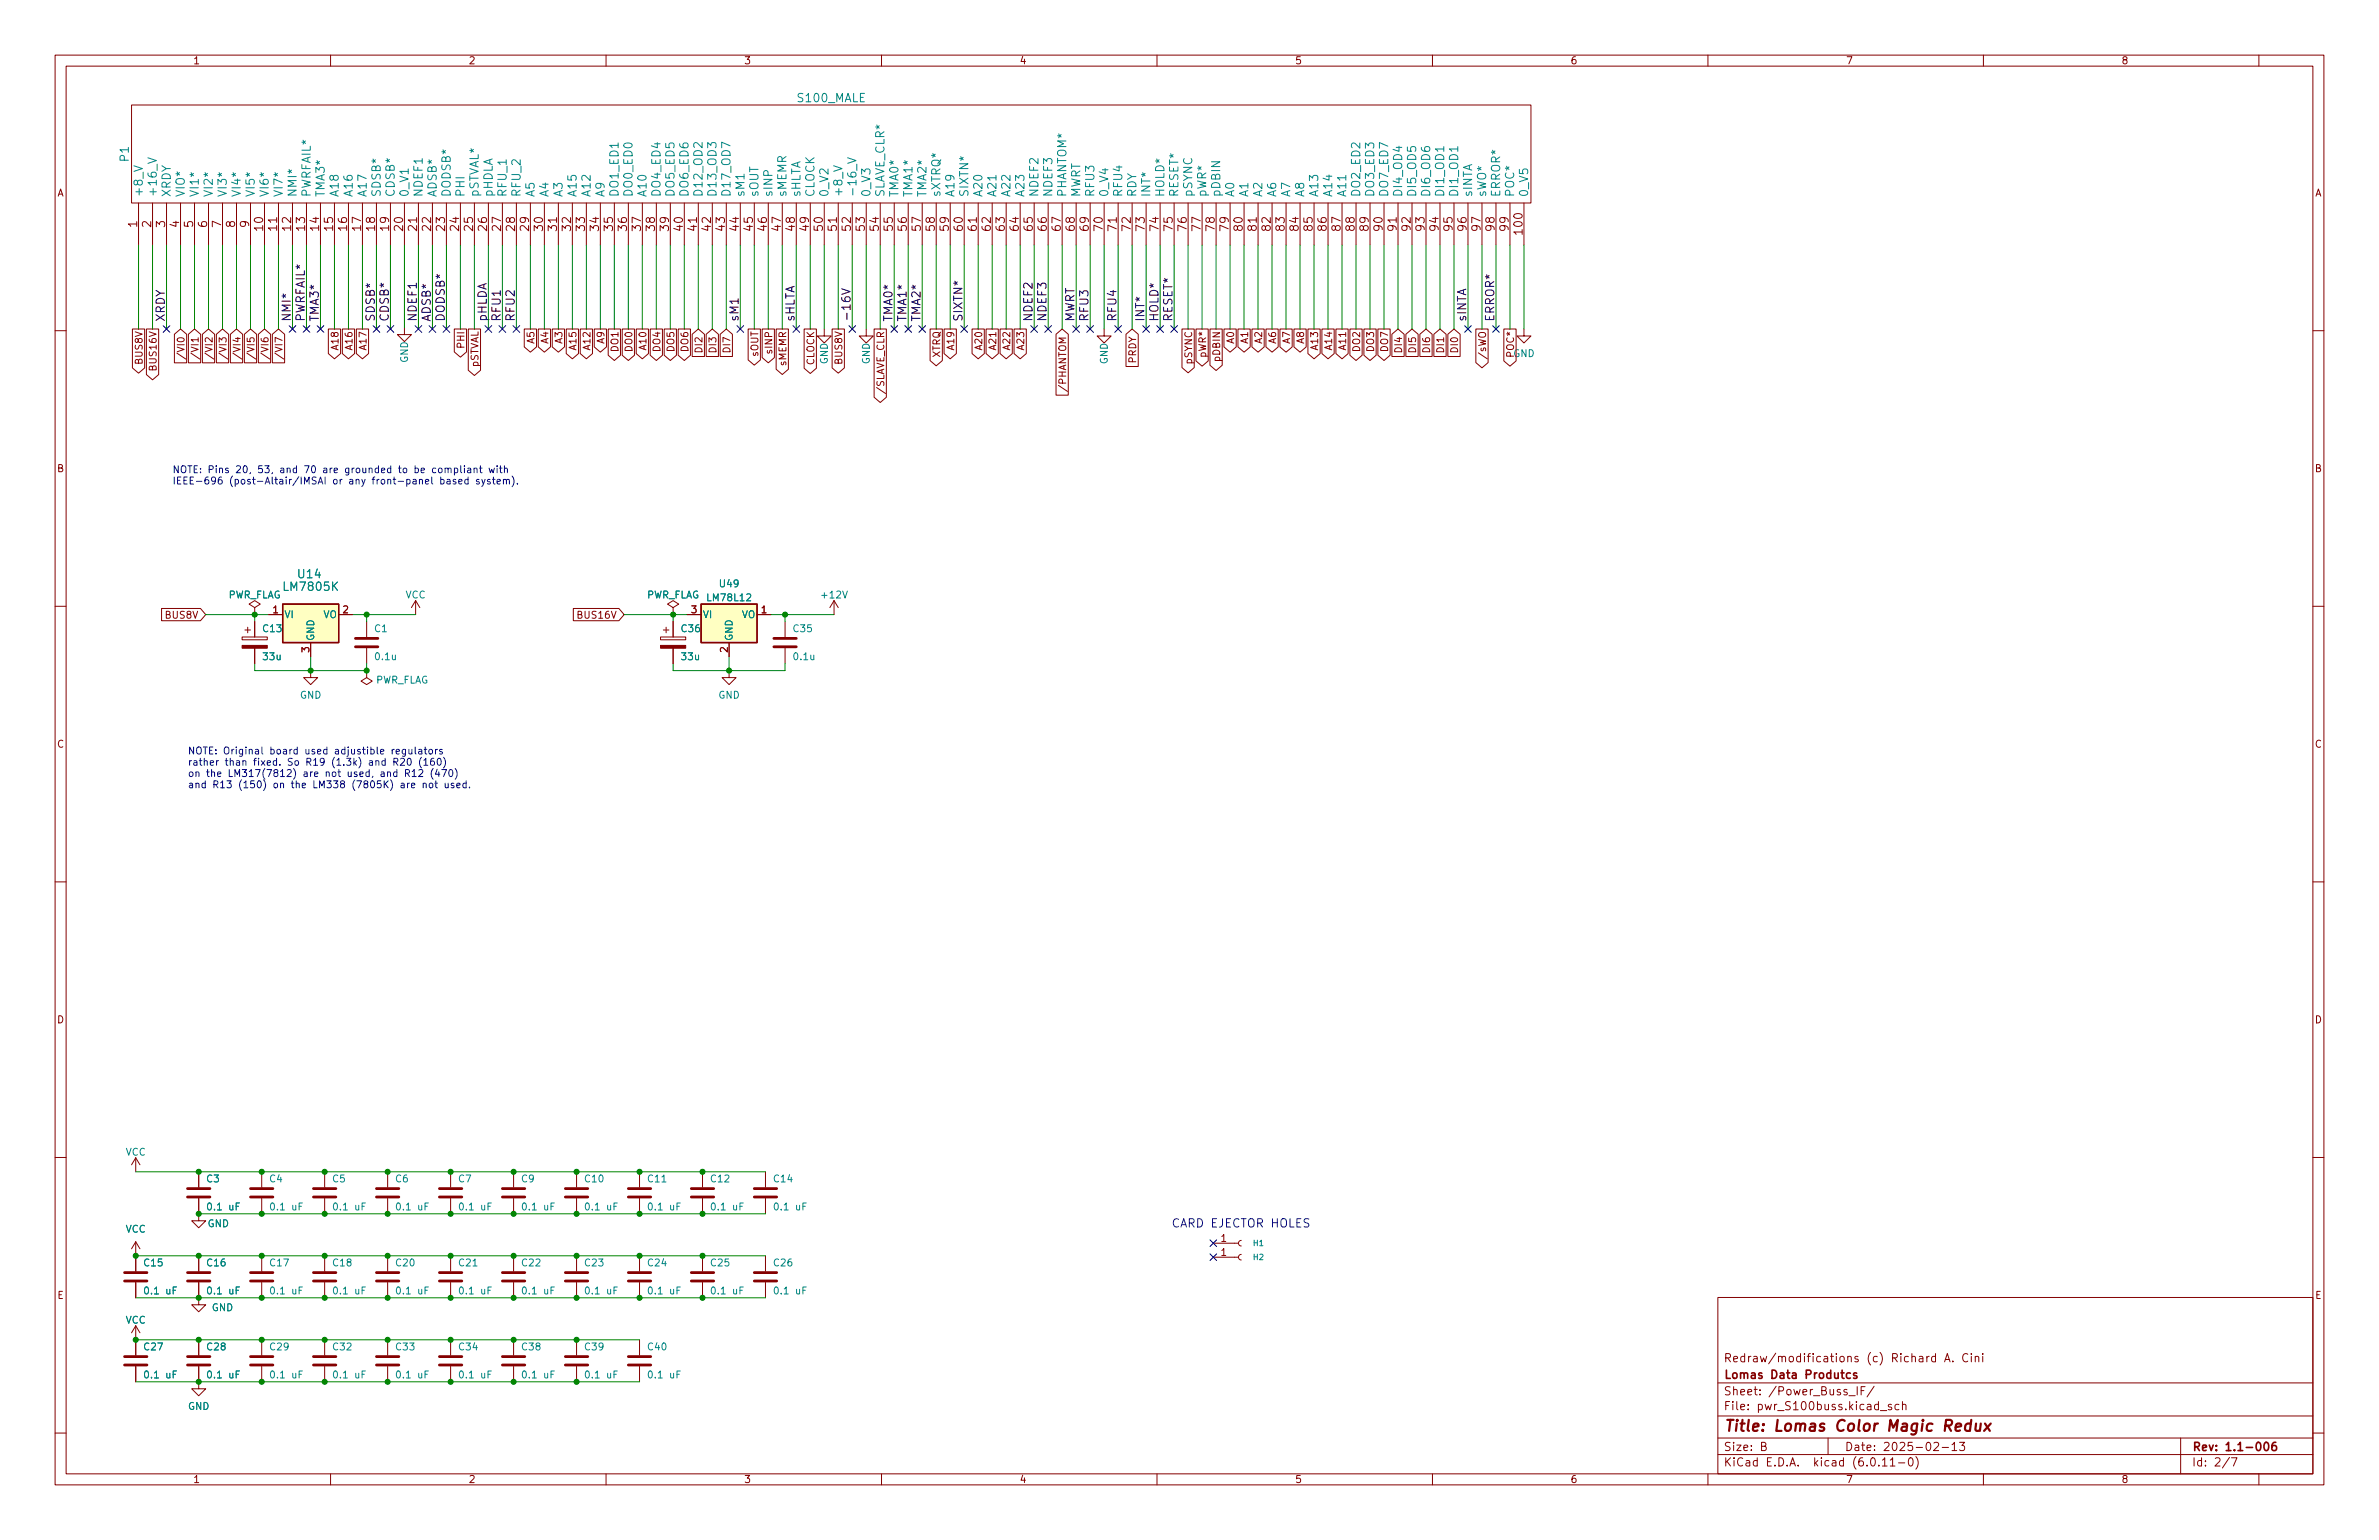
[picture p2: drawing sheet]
<svg xmlns="http://www.w3.org/2000/svg" width="432mm" height="279mm" viewBox="0 0 432 279" stroke-linecap="round" stroke-linejoin="round" font-family="sans-serif">
<defs><g id="words">
<g font-size="2.8" fill="#840000">
<text x="312.8" y="260.3">Title:</text>
<text x="322.1" y="260.3">Lomas</text>
<text x="333.5" y="260.3">Color</text>
<text x="343.3" y="260.3">Magic</text>
<text x="353.8" y="260.3">Redux</text>
</g>
<g font-size="2.1" fill="#008484">
<text x="144.5" y="19">S100_MALE</text>
<text x="23.8" y="29.5" transform="rotate(-90 23.8 29.5)">P1</text>
<text x="26.4" y="35.8" transform="rotate(-90 26.4 35.8)">+8_V</text>
<text x="28.9" y="35.8" transform="rotate(-90 28.9 35.8)">+16_V</text>
<text x="31.5" y="35.8" transform="rotate(-90 31.5 35.8)">XRDY</text>
<text x="34" y="35.8" transform="rotate(-90 34 35.8)">VIO*</text>
<text x="36.5" y="35.8" transform="rotate(-90 36.5 35.8)">VI1*</text>
<text x="39.1" y="35.8" transform="rotate(-90 39.1 35.8)">VI2*</text>
<text x="41.6" y="35.8" transform="rotate(-90 41.6 35.8)">VI3*</text>
<text x="44.2" y="35.8" transform="rotate(-90 44.2 35.8)">VI4*</text>
<text x="46.7" y="35.8" transform="rotate(-90 46.7 35.8)">VI5*</text>
<text x="49.2" y="35.8" transform="rotate(-90 49.2 35.8)">VI6*</text>
<text x="51.8" y="35.8" transform="rotate(-90 51.8 35.8)">VI7*</text>
<text x="54.3" y="35.8" transform="rotate(-90 54.3 35.8)">NMI*</text>
<text x="56.9" y="35.8" transform="rotate(-90 56.9 35.8)">PWRFAIL*</text>
<text x="59.4" y="35.8" transform="rotate(-90 59.4 35.8)">TMA3*</text>
<text x="61.9" y="35.8" transform="rotate(-90 61.9 35.8)">A18</text>
<text x="64.5" y="35.8" transform="rotate(-90 64.5 35.8)">A16</text>
<text x="67" y="35.8" transform="rotate(-90 67 35.8)">A17</text>
<text x="69.6" y="35.8" transform="rotate(-90 69.6 35.8)">SDSB*</text>
<text x="72.1" y="35.8" transform="rotate(-90 72.1 35.8)">CDSB*</text>
<text x="74.6" y="35.8" transform="rotate(-90 74.6 35.8)">0_V1</text>
<text x="77.2" y="35.8" transform="rotate(-90 77.2 35.8)">NDEF1</text>
<text x="79.7" y="35.8" transform="rotate(-90 79.7 35.8)">ADSB*</text>
<text x="82.3" y="35.8" transform="rotate(-90 82.3 35.8)">DODSB*</text>
<text x="84.8" y="35.8" transform="rotate(-90 84.8 35.8)">PHI</text>
<text x="87.3" y="35.8" transform="rotate(-90 87.3 35.8)">pSTVAL*</text>
<text x="89.9" y="35.8" transform="rotate(-90 89.9 35.8)">pHDLA</text>
<text x="92.4" y="35.8" transform="rotate(-90 92.4 35.8)">RFU_1</text>
<text x="95" y="35.8" transform="rotate(-90 95 35.8)">RFU_2</text>
<text x="97.5" y="35.8" transform="rotate(-90 97.5 35.8)">A5</text>
<text x="100" y="35.8" transform="rotate(-90 100 35.8)">A4</text>
<text x="102.6" y="35.8" transform="rotate(-90 102.6 35.8)">A3</text>
<text x="105.1" y="35.8" transform="rotate(-90 105.1 35.8)">A15</text>
<text x="107.7" y="35.8" transform="rotate(-90 107.7 35.8)">A12</text>
<text x="110.2" y="35.8" transform="rotate(-90 110.2 35.8)">A9</text>
<text x="112.7" y="35.8" transform="rotate(-90 112.7 35.8)">DO1_ED1</text>
<text x="115.3" y="35.8" transform="rotate(-90 115.3 35.8)">DO0_ED0</text>
<text x="117.8" y="35.8" transform="rotate(-90 117.8 35.8)">A10</text>
<text x="120.4" y="35.8" transform="rotate(-90 120.4 35.8)">DO4_ED4</text>
<text x="122.9" y="35.8" transform="rotate(-90 122.9 35.8)">DO5_ED5</text>
<text x="125.4" y="35.8" transform="rotate(-90 125.4 35.8)">DO6_ED6</text>
<text x="128" y="35.8" transform="rotate(-90 128 35.8)">D12_OD2</text>
<text x="130.5" y="35.8" transform="rotate(-90 130.5 35.8)">D13_OD3</text>
<text x="133.1" y="35.8" transform="rotate(-90 133.1 35.8)">D17_OD7</text>
<text x="135.6" y="35.8" transform="rotate(-90 135.6 35.8)">sM1</text>
<text x="138.1" y="35.8" transform="rotate(-90 138.1 35.8)">sOUT</text>
<text x="140.7" y="35.8" transform="rotate(-90 140.7 35.8)">sINP</text>
<text x="143.2" y="35.8" transform="rotate(-90 143.2 35.8)">sMEMR</text>
<text x="145.8" y="35.8" transform="rotate(-90 145.8 35.8)">sHLTA</text>
<text x="148.3" y="35.8" transform="rotate(-90 148.3 35.8)">CLOCK</text>
<text x="150.8" y="35.8" transform="rotate(-90 150.8 35.8)">0_V2</text>
<text x="153.4" y="35.8" transform="rotate(-90 153.4 35.8)">+8_V</text>
<text x="155.9" y="35.8" transform="rotate(-90 155.9 35.8)">-16_V</text>
<text x="158.5" y="35.8" transform="rotate(-90 158.5 35.8)">0_V3</text>
<text x="161" y="35.8" transform="rotate(-90 161 35.8)">SLAVE_CLR*</text>
<text x="163.5" y="35.8" transform="rotate(-90 163.5 35.8)">TMA0*</text>
<text x="166.1" y="35.8" transform="rotate(-90 166.1 35.8)">TMA1*</text>
<text x="168.6" y="35.8" transform="rotate(-90 168.6 35.8)">TMA2*</text>
<text x="171.2" y="35.8" transform="rotate(-90 171.2 35.8)">sXTRQ*</text>
<text x="173.7" y="35.8" transform="rotate(-90 173.7 35.8)">A19</text>
<text x="176.2" y="35.8" transform="rotate(-90 176.2 35.8)">SIXTN*</text>
<text x="178.8" y="35.8" transform="rotate(-90 178.8 35.8)">A20</text>
<text x="181.3" y="35.8" transform="rotate(-90 181.3 35.8)">A21</text>
<text x="183.9" y="35.8" transform="rotate(-90 183.9 35.8)">A22</text>
<text x="186.4" y="35.8" transform="rotate(-90 186.4 35.8)">A23</text>
<text x="188.9" y="35.8" transform="rotate(-90 188.9 35.8)">NDEF2</text>
<text x="191.5" y="35.8" transform="rotate(-90 191.5 35.8)">NDEF3</text>
<text x="194" y="35.8" transform="rotate(-90 194 35.8)">PHANTOM*</text>
<text x="196.6" y="35.8" transform="rotate(-90 196.6 35.8)">MWRT</text>
<text x="199.1" y="35.8" transform="rotate(-90 199.1 35.8)">RFU3</text>
<text x="201.6" y="35.8" transform="rotate(-90 201.6 35.8)">0_V4</text>
<text x="204.2" y="35.8" transform="rotate(-90 204.2 35.8)">RFU4</text>
<text x="206.7" y="35.8" transform="rotate(-90 206.7 35.8)">RDY</text>
<text x="209.3" y="35.8" transform="rotate(-90 209.3 35.8)">INT*</text>
<text x="211.8" y="35.8" transform="rotate(-90 211.8 35.8)">HOLD*</text>
<text x="214.3" y="35.8" transform="rotate(-90 214.3 35.8)">RESET*</text>
<text x="216.9" y="35.8" transform="rotate(-90 216.9 35.8)">pSYNC</text>
<text x="219.4" y="35.8" transform="rotate(-90 219.4 35.8)">pWR*</text>
<text x="222" y="35.8" transform="rotate(-90 222 35.8)">pDBIN</text>
<text x="224.5" y="35.8" transform="rotate(-90 224.5 35.8)">A0</text>
<text x="227" y="35.8" transform="rotate(-90 227 35.8)">A1</text>
<text x="229.6" y="35.8" transform="rotate(-90 229.6 35.8)">A2</text>
<text x="232.1" y="35.8" transform="rotate(-90 232.1 35.8)">A6</text>
<text x="234.7" y="35.8" transform="rotate(-90 234.7 35.8)">A7</text>
<text x="237.2" y="35.8" transform="rotate(-90 237.2 35.8)">A8</text>
<text x="239.7" y="35.8" transform="rotate(-90 239.7 35.8)">A13</text>
<text x="242.3" y="35.8" transform="rotate(-90 242.3 35.8)">A14</text>
<text x="244.8" y="35.8" transform="rotate(-90 244.8 35.8)">A11</text>
<text x="247.4" y="35.8" transform="rotate(-90 247.4 35.8)">DO2_ED2</text>
<text x="249.9" y="35.8" transform="rotate(-90 249.9 35.8)">DO3_ED3</text>
<text x="252.4" y="35.8" transform="rotate(-90 252.4 35.8)">DO7_ED7</text>
<text x="255" y="35.8" transform="rotate(-90 255 35.8)">DI4_OD4</text>
<text x="257.5" y="35.8" transform="rotate(-90 257.5 35.8)">DI5_OD5</text>
<text x="260.1" y="35.8" transform="rotate(-90 260.1 35.8)">DI6_OD6</text>
<text x="262.6" y="35.8" transform="rotate(-90 262.6 35.8)">DI1_OD1</text>
<text x="265.1" y="35.8" transform="rotate(-90 265.1 35.8)">DI1_OD1</text>
<text x="267.7" y="35.8" transform="rotate(-90 267.7 35.8)">sINTA</text>
<text x="270.2" y="35.8" transform="rotate(-90 270.2 35.8)">sWO*</text>
<text x="272.8" y="35.8" transform="rotate(-90 272.8 35.8)">ERROR*</text>
<text x="275.3" y="35.8" transform="rotate(-90 275.3 35.8)">POC*</text>
<text x="277.8" y="35.8" transform="rotate(-90 277.8 35.8)">0_V5</text>
<text x="51.2" y="107.7">LM7805K</text>
<text x="53.8" y="105.4">U14</text>
</g>
<g font-size="2.1" fill="#840000">
<text x="24.9" y="41.4" transform="rotate(-90 24.9 41.4)">1</text>
<text x="27.4" y="41.4" transform="rotate(-90 27.4 41.4)">2</text>
<text x="30" y="41.4" transform="rotate(-90 30 41.4)">3</text>
<text x="32.5" y="41.4" transform="rotate(-90 32.5 41.4)">4</text>
<text x="35.1" y="41.4" transform="rotate(-90 35.1 41.4)">5</text>
<text x="37.6" y="41.4" transform="rotate(-90 37.6 41.4)">6</text>
<text x="40.1" y="41.4" transform="rotate(-90 40.1 41.4)">7</text>
<text x="42.7" y="41.4" transform="rotate(-90 42.7 41.4)">8</text>
<text x="45.2" y="41.4" transform="rotate(-90 45.2 41.4)">9</text>
<text x="47.8" y="42.2" transform="rotate(-90 47.8 42.2)">10</text>
<text x="50.3" y="42.2" transform="rotate(-90 50.3 42.2)">11</text>
<text x="52.8" y="42.2" transform="rotate(-90 52.8 42.2)">12</text>
<text x="55.4" y="42.2" transform="rotate(-90 55.4 42.2)">13</text>
<text x="57.9" y="42.2" transform="rotate(-90 57.9 42.2)">14</text>
<text x="60.5" y="42.2" transform="rotate(-90 60.5 42.2)">15</text>
<text x="63" y="42.2" transform="rotate(-90 63 42.2)">16</text>
<text x="65.5" y="42.2" transform="rotate(-90 65.5 42.2)">17</text>
<text x="68.1" y="42.2" transform="rotate(-90 68.1 42.2)">18</text>
<text x="70.6" y="42.2" transform="rotate(-90 70.6 42.2)">19</text>
<text x="73.2" y="42.2" transform="rotate(-90 73.2 42.2)">20</text>
<text x="75.7" y="42.2" transform="rotate(-90 75.7 42.2)">21</text>
<text x="78.2" y="42.2" transform="rotate(-90 78.2 42.2)">22</text>
<text x="80.8" y="42.2" transform="rotate(-90 80.8 42.2)">23</text>
<text x="83.3" y="42.2" transform="rotate(-90 83.3 42.2)">24</text>
<text x="85.9" y="42.2" transform="rotate(-90 85.9 42.2)">25</text>
<text x="88.4" y="42.2" transform="rotate(-90 88.4 42.2)">26</text>
<text x="90.9" y="42.2" transform="rotate(-90 90.9 42.2)">27</text>
<text x="93.5" y="42.2" transform="rotate(-90 93.5 42.2)">28</text>
<text x="96" y="42.2" transform="rotate(-90 96 42.2)">29</text>
<text x="98.6" y="42.2" transform="rotate(-90 98.6 42.2)">30</text>
<text x="101.1" y="42.2" transform="rotate(-90 101.1 42.2)">31</text>
<text x="103.6" y="42.2" transform="rotate(-90 103.6 42.2)">32</text>
<text x="106.2" y="42.2" transform="rotate(-90 106.2 42.2)">33</text>
<text x="108.7" y="42.2" transform="rotate(-90 108.7 42.2)">34</text>
<text x="111.3" y="42.2" transform="rotate(-90 111.3 42.2)">35</text>
<text x="113.8" y="42.2" transform="rotate(-90 113.8 42.2)">36</text>
<text x="116.3" y="42.2" transform="rotate(-90 116.3 42.2)">37</text>
<text x="118.9" y="42.2" transform="rotate(-90 118.9 42.2)">38</text>
<text x="121.4" y="42.2" transform="rotate(-90 121.4 42.2)">39</text>
<text x="124" y="42.2" transform="rotate(-90 124 42.2)">40</text>
<text x="126.5" y="42.2" transform="rotate(-90 126.5 42.2)">41</text>
<text x="129" y="42.2" transform="rotate(-90 129 42.2)">42</text>
<text x="131.6" y="42.2" transform="rotate(-90 131.6 42.2)">43</text>
<text x="134.1" y="42.2" transform="rotate(-90 134.1 42.2)">44</text>
<text x="136.7" y="42.2" transform="rotate(-90 136.7 42.2)">45</text>
<text x="139.2" y="42.2" transform="rotate(-90 139.2 42.2)">46</text>
<text x="141.7" y="42.2" transform="rotate(-90 141.7 42.2)">47</text>
<text x="144.3" y="42.2" transform="rotate(-90 144.3 42.2)">48</text>
<text x="146.8" y="42.2" transform="rotate(-90 146.8 42.2)">49</text>
<text x="149.4" y="42.2" transform="rotate(-90 149.4 42.2)">50</text>
<text x="151.9" y="42.2" transform="rotate(-90 151.9 42.2)">51</text>
<text x="154.4" y="42.2" transform="rotate(-90 154.4 42.2)">52</text>
<text x="157" y="42.2" transform="rotate(-90 157 42.2)">53</text>
<text x="159.5" y="42.2" transform="rotate(-90 159.5 42.2)">54</text>
<text x="162.1" y="42.2" transform="rotate(-90 162.1 42.2)">55</text>
<text x="164.6" y="42.2" transform="rotate(-90 164.6 42.2)">56</text>
<text x="167.1" y="42.2" transform="rotate(-90 167.1 42.2)">57</text>
<text x="169.7" y="42.2" transform="rotate(-90 169.7 42.2)">58</text>
<text x="172.2" y="42.2" transform="rotate(-90 172.2 42.2)">59</text>
<text x="174.8" y="42.2" transform="rotate(-90 174.8 42.2)">60</text>
<text x="177.3" y="42.2" transform="rotate(-90 177.3 42.2)">61</text>
<text x="179.8" y="42.2" transform="rotate(-90 179.8 42.2)">62</text>
<text x="182.4" y="42.2" transform="rotate(-90 182.4 42.2)">63</text>
<text x="184.9" y="42.2" transform="rotate(-90 184.9 42.2)">64</text>
<text x="187.5" y="42.2" transform="rotate(-90 187.5 42.2)">65</text>
<text x="190" y="42.2" transform="rotate(-90 190 42.2)">66</text>
<text x="192.5" y="42.2" transform="rotate(-90 192.5 42.2)">67</text>
<text x="195.1" y="42.2" transform="rotate(-90 195.1 42.2)">68</text>
<text x="197.6" y="42.2" transform="rotate(-90 197.6 42.2)">69</text>
<text x="200.2" y="42.2" transform="rotate(-90 200.2 42.2)">70</text>
<text x="202.7" y="42.2" transform="rotate(-90 202.7 42.2)">71</text>
<text x="205.2" y="42.2" transform="rotate(-90 205.2 42.2)">72</text>
<text x="207.8" y="42.2" transform="rotate(-90 207.8 42.2)">73</text>
<text x="210.3" y="42.2" transform="rotate(-90 210.3 42.2)">74</text>
<text x="212.9" y="42.2" transform="rotate(-90 212.9 42.2)">75</text>
<text x="215.4" y="42.2" transform="rotate(-90 215.4 42.2)">76</text>
<text x="217.9" y="42.2" transform="rotate(-90 217.9 42.2)">77</text>
<text x="220.5" y="42.2" transform="rotate(-90 220.5 42.2)">78</text>
<text x="223" y="42.2" transform="rotate(-90 223 42.2)">79</text>
<text x="225.6" y="42.2" transform="rotate(-90 225.6 42.2)">80</text>
<text x="228.1" y="42.2" transform="rotate(-90 228.1 42.2)">81</text>
<text x="230.6" y="42.2" transform="rotate(-90 230.6 42.2)">82</text>
<text x="233.2" y="42.2" transform="rotate(-90 233.2 42.2)">83</text>
<text x="235.7" y="42.2" transform="rotate(-90 235.7 42.2)">84</text>
<text x="238.3" y="42.2" transform="rotate(-90 238.3 42.2)">85</text>
<text x="240.8" y="42.2" transform="rotate(-90 240.8 42.2)">86</text>
<text x="243.3" y="42.2" transform="rotate(-90 243.3 42.2)">87</text>
<text x="245.9" y="42.2" transform="rotate(-90 245.9 42.2)">88</text>
<text x="248.4" y="42.2" transform="rotate(-90 248.4 42.2)">89</text>
<text x="251" y="42.2" transform="rotate(-90 251 42.2)">90</text>
<text x="253.5" y="42.2" transform="rotate(-90 253.5 42.2)">91</text>
<text x="256" y="42.2" transform="rotate(-90 256 42.2)">92</text>
<text x="258.6" y="42.2" transform="rotate(-90 258.6 42.2)">93</text>
<text x="261.1" y="42.2" transform="rotate(-90 261.1 42.2)">94</text>
<text x="263.7" y="42.2" transform="rotate(-90 263.7 42.2)">95</text>
<text x="266.2" y="42.2" transform="rotate(-90 266.2 42.2)">96</text>
<text x="268.7" y="42.2" transform="rotate(-90 268.7 42.2)">97</text>
<text x="271.3" y="42.2" transform="rotate(-90 271.3 42.2)">98</text>
<text x="273.8" y="42.2" transform="rotate(-90 273.8 42.2)">99</text>
<text x="276.4" y="42.9" transform="rotate(-90 276.4 42.9)">100</text>
<text x="312.8" y="250.6">Lomas</text>
<text x="312.8" y="247.6">Redraw/modifications</text>
<text x="321.4" y="250.6">Data</text>
<text x="327.9" y="250.6">Produtcs</text>
<text x="338.8" y="247.6">(c)</text>
<text x="343.4" y="247.6">Richard</text>
<text x="353.2" y="247.6">A. Cini</text>
<text x="312.8" y="256.3">File:</text>
<text x="312.8" y="253.6">Sheet:</text>
<text x="319.2" y="256.3">pwr_S100buss.kicad_sch</text>
<text x="321" y="253.6">/Power_Buss_IF/</text>
<text x="312.8" y="263.7">Size:</text>
<text x="319.5" y="263.7">B</text>
<text x="334.8" y="263.7">Date:</text>
<text x="341.8" y="263.7">2025-02-13</text>
<text x="397.8" y="263.7">Rev:</text>
<text x="403.9" y="263.7">1.1-006</text>
<text x="312.8" y="266.5">KiCad</text>
<text x="320.5" y="266.5">E.D.A.</text>
<text x="329.4" y="266.5">kicad</text>
<text x="336.6" y="266.5">(6.0.11-0)</text>
<text x="397.8" y="266.5">Id:</text>
<text x="401.9" y="266.5">2/7</text>
</g>
<g font-size="2.1">
<text x="29.9" y="58.4" transform="rotate(-90 29.9 58.4)">XRDY</text>
<text x="52.8" y="58.4" transform="rotate(-90 52.8 58.4)">NMI*</text>
<text x="55.3" y="58.4" transform="rotate(-90 55.3 58.4)">PWRFAIL*</text>
<text x="57.9" y="58.4" transform="rotate(-90 57.9 58.4)">TMA3*</text>
<text x="68" y="58.4" transform="rotate(-90 68 58.4)">SDSB*</text>
<text x="70.6" y="58.4" transform="rotate(-90 70.6 58.4)">CDSB*</text>
<text x="75.6" y="58.4" transform="rotate(-90 75.6 58.4)">NDEF1</text>
<text x="78.2" y="58.4" transform="rotate(-90 78.2 58.4)">ADSB*</text>
<text x="80.7" y="58.4" transform="rotate(-90 80.7 58.4)">DODSB*</text>
<text x="88.3" y="58.4" transform="rotate(-90 88.3 58.4)">pHLDA</text>
<text x="90.9" y="58.4" transform="rotate(-90 90.9 58.4)">RFU1</text>
<text x="93.4" y="58.4" transform="rotate(-90 93.4 58.4)">RFU2</text>
<text x="134.1" y="58.4" transform="rotate(-90 134.1 58.4)">sM1</text>
<text x="144.2" y="58.4" transform="rotate(-90 144.2 58.4)">sHLTA</text>
<text x="154.4" y="58.4" transform="rotate(-90 154.4 58.4)">-16V</text>
<text x="162" y="58.4" transform="rotate(-90 162 58.4)">TMA0*</text>
<text x="164.5" y="58.4" transform="rotate(-90 164.5 58.4)">TMA1*</text>
<text x="167.1" y="58.4" transform="rotate(-90 167.1 58.4)">TMA2*</text>
<text x="174.7" y="58.4" transform="rotate(-90 174.7 58.4)">SIXTN*</text>
<text x="187.4" y="58.4" transform="rotate(-90 187.4 58.4)">NDEF2</text>
<text x="189.9" y="58.4" transform="rotate(-90 189.9 58.4)">NDEF3</text>
<text x="195" y="58.4" transform="rotate(-90 195 58.4)">MWRT</text>
<text x="197.6" y="58.4" transform="rotate(-90 197.6 58.4)">RFU3</text>
<text x="202.6" y="58.4" transform="rotate(-90 202.6 58.4)">RFU4</text>
<text x="207.7" y="58.4" transform="rotate(-90 207.7 58.4)">INT*</text>
<text x="210.3" y="58.4" transform="rotate(-90 210.3 58.4)">HOLD*</text>
<text x="212.8" y="58.4" transform="rotate(-90 212.8 58.4)">RESET*</text>
<text x="266.1" y="58.4" transform="rotate(-90 266.1 58.4)">sINTA</text>
<text x="271.2" y="58.4" transform="rotate(-90 271.2 58.4)">ERROR*</text>
</g>
<text font-size="2.1" fill="#0000c2" x="212.6" y="222.7">CARD EJECTOR HOLES</text>
<g font-size="1.8" fill="#840000">
<text x="35" y="12">1</text>
<text x="85" y="12">2</text>
<text x="135" y="12">3</text>
<text x="185" y="12">4</text>
<text x="235" y="12">5</text>
<text x="285" y="12">6</text>
<text x="335" y="12">7</text>
<text x="385" y="12">8</text>
<text x="10.4" y="36">A</text>
<text x="420.2" y="36">A</text>
<text x="33.9" y="65.3" transform="rotate(-90 33.9 65.3)">/VI0</text>
<text x="36.4" y="65.3" transform="rotate(-90 36.4 65.3)">/VI1</text>
<text x="39" y="65.3" transform="rotate(-90 39 65.3)">/VI2</text>
<text x="41.5" y="65.3" transform="rotate(-90 41.5 65.3)">/VI3</text>
<text x="44" y="65.3" transform="rotate(-90 44 65.3)">/VI4</text>
<text x="46.6" y="65.3" transform="rotate(-90 46.6 65.3)">/VI5</text>
<text x="49.1" y="65.3" transform="rotate(-90 49.1 65.3)">/VI6</text>
<text x="51.7" y="65.3" transform="rotate(-90 51.7 65.3)">/VI7</text>
<text x="61.8" y="63.7" transform="rotate(-90 61.8 63.7)">A18</text>
<text x="64.4" y="63.7" transform="rotate(-90 64.4 63.7)">A16</text>
<text x="66.9" y="63.7" transform="rotate(-90 66.9 63.7)">A17</text>
<text x="84.7" y="63.4" transform="rotate(-90 84.7 63.4)">PHI</text>
<text x="97.4" y="62.5" transform="rotate(-90 97.4 62.5)">A5</text>
<text x="99.9" y="62.5" transform="rotate(-90 99.9 62.5)">A4</text>
<text x="102.5" y="62.5" transform="rotate(-90 102.5 62.5)">A3</text>
<text x="105" y="63.7" transform="rotate(-90 105 63.7)">A15</text>
<text x="107.5" y="63.7" transform="rotate(-90 107.5 63.7)">A12</text>
<text x="110.1" y="62.5" transform="rotate(-90 110.1 62.5)">A9</text>
<text x="112.6" y="64" transform="rotate(-90 112.6 64)">DO1</text>
<text x="115.2" y="64" transform="rotate(-90 115.2 64)">DO0</text>
<text x="117.7" y="63.7" transform="rotate(-90 117.7 63.7)">A10</text>
<text x="120.2" y="64" transform="rotate(-90 120.2 64)">DO4</text>
<text x="122.8" y="64" transform="rotate(-90 122.8 64)">DO5</text>
<text x="125.3" y="64" transform="rotate(-90 125.3 64)">DO6</text>
<text x="127.9" y="64.2" transform="rotate(-90 127.9 64.2)">DI2</text>
<text x="130.4" y="64.2" transform="rotate(-90 130.4 64.2)">DI3</text>
<text x="132.9" y="64.2" transform="rotate(-90 132.9 64.2)">DI7</text>
<text x="138" y="64.8" transform="rotate(-90 138 64.8)">sOUT</text>
<text x="140.6" y="64.4" transform="rotate(-90 140.6 64.4)">sINP</text>
<text x="171" y="64.9" transform="rotate(-90 171 64.9)">XTRQ</text>
<text x="173.6" y="63.7" transform="rotate(-90 173.6 63.7)">A19</text>
<text x="178.7" y="63.7" transform="rotate(-90 178.7 63.7)">A20</text>
<text x="181.2" y="63.7" transform="rotate(-90 181.2 63.7)">A21</text>
<text x="183.7" y="63.7" transform="rotate(-90 183.7 63.7)">A22</text>
<text x="186.3" y="63.7" transform="rotate(-90 186.3 63.7)">A23</text>
<text x="219.3" y="65" transform="rotate(-90 219.3 65)">pWR*</text>
<text x="221.8" y="65.8" transform="rotate(-90 221.8 65.8)">pDBIN</text>
<text x="224.4" y="62.5" transform="rotate(-90 224.4 62.5)">A0</text>
<text x="226.9" y="62.5" transform="rotate(-90 226.9 62.5)">A1</text>
<text x="229.5" y="62.5" transform="rotate(-90 229.5 62.5)">A2</text>
<text x="232" y="62.5" transform="rotate(-90 232 62.5)">A6</text>
<text x="234.5" y="62.5" transform="rotate(-90 234.5 62.5)">A7</text>
<text x="237.1" y="62.5" transform="rotate(-90 237.1 62.5)">A8</text>
<text x="239.6" y="63.7" transform="rotate(-90 239.6 63.7)">A13</text>
<text x="242.2" y="63.7" transform="rotate(-90 242.2 63.7)">A14</text>
<text x="244.7" y="63.7" transform="rotate(-90 244.7 63.7)">A11</text>
<text x="247.2" y="64" transform="rotate(-90 247.2 64)">DO2</text>
<text x="249.8" y="64" transform="rotate(-90 249.8 64)">DO3</text>
<text x="252.3" y="64" transform="rotate(-90 252.3 64)">DO7</text>
<text x="254.9" y="64.2" transform="rotate(-90 254.9 64.2)">DI4</text>
<text x="257.4" y="64.2" transform="rotate(-90 257.4 64.2)">DI5</text>
<text x="259.9" y="64.2" transform="rotate(-90 259.9 64.2)">DI6</text>
<text x="262.5" y="64.2" transform="rotate(-90 262.5 64.2)">DI1</text>
<text x="265" y="64.2" transform="rotate(-90 265 64.2)">DI0</text>
<text x="270.1" y="65.3" transform="rotate(-90 270.1 65.3)">/sWO</text>
<text x="275.2" y="65" transform="rotate(-90 275.2 65)">POC*</text>
<text x="26.3" y="66.3" transform="rotate(-90 26.3 66.3)">BUS8V</text>
<text x="28.8" y="67.5" transform="rotate(-90 28.8 67.5)">BUS16V</text>
<text x="87.2" y="66.7" transform="rotate(-90 87.2 66.7)">pSTVAL</text>
<text x="143.1" y="66.5" transform="rotate(-90 143.1 66.5)">sMEMR</text>
<text x="148.2" y="66.3" transform="rotate(-90 148.2 66.3)">CLOCK</text>
<text x="153.3" y="66.3" transform="rotate(-90 153.3 66.3)">BUS8V</text>
<text x="160.9" y="71.6" transform="rotate(-90 160.9 71.6)">/SLAVE_CLR</text>
<text x="193.9" y="71.2" transform="rotate(-90 193.9 71.2)">/PHANTOM</text>
<text x="206.6" y="66" transform="rotate(-90 206.6 66)">PRDY</text>
<text x="216.8" y="66.2" transform="rotate(-90 216.8 66.2)">pSYNC</text>
<text x="10.3" y="86">B</text>
<text x="420.1" y="86">B</text>
<text x="29.8" y="112.6">BUS8V</text>
<text x="49.4" y="111.3">1</text>
<text x="62.1" y="111.3">2</text>
<text x="104.5" y="112.6">BUS16V</text>
<text x="125.3" y="111.3">3</text>
<text x="138" y="111.3">1</text>
<text x="56.1" y="118.5" transform="rotate(-90 56.1 118.5)">3</text>
<text x="132.1" y="118.5" transform="rotate(-90 132.1 118.5)">2</text>
<text x="10.3" y="136">C</text>
<text x="420.1" y="136">C</text>
<text x="10.3" y="186">D</text>
<text x="420.1" y="186">D</text>
<text x="221.4" y="225.3">1</text>
<text x="221.4" y="227.8">1</text>
<text x="10.3" y="236">E</text>
<text x="420.1" y="236">E</text>
<text x="35" y="269.4">1</text>
<text x="85" y="269.4">2</text>
<text x="135" y="269.4">3</text>
<text x="185" y="269.4">4</text>
<text x="235" y="269.4">5</text>
<text x="285" y="269.4">6</text>
<text x="335" y="269.4">7</text>
<text x="385" y="269.4">8</text>
</g>
<g font-size="1.8" fill="#008484">
<text x="74.4" y="65.9" transform="rotate(-90 74.4 65.9)">GND</text>
<text x="274.6" y="65.2">GND</text>
<text x="150.6" y="66.1" transform="rotate(-90 150.6 66.1)">GND</text>
<text x="158.2" y="66.1" transform="rotate(-90 158.2 66.1)">GND</text>
<text x="201.4" y="66.1" transform="rotate(-90 201.4 66.1)">GND</text>
<text x="130.4" y="106.9">U49</text>
<text x="41.4" y="109">PWR_FLAG</text>
<text x="51.6" y="112.5">VI</text>
<text x="58.6" y="112.5">VO</text>
<text x="73.5" y="109">VCC</text>
<text x="117.4" y="109">PWR_FLAG</text>
<text x="127.5" y="112.5">VI</text>
<text x="128.1" y="109.5">LM78L12</text>
<text x="134.6" y="112.5">VO</text>
<text x="148.8" y="109">+12V</text>
<text x="47.5" y="115.1">C13</text>
<text x="57.4" y="116.3" transform="rotate(-90 57.4 116.3)">GND</text>
<text x="67.8" y="115.1">C1</text>
<text x="123.4" y="115.1">C36</text>
<text x="133.4" y="116.3" transform="rotate(-90 133.4 116.3)">GND</text>
<text x="143.8" y="115.1">C35</text>
<text x="47.5" y="120.1">33u</text>
<text x="67.8" y="120.1">0.1u</text>
<text x="68.2" y="124.4">PWR_FLAG</text>
<text x="123.4" y="120.1">33u</text>
<text x="143.8" y="120.1">0.1u</text>
<text x="54.4" y="127.1">GND</text>
<text x="130.3" y="127.1">GND</text>
<text x="22.7" y="210">VCC</text>
<text x="37.3" y="214.9">C3</text>
<text x="48.8" y="214.9">C4</text>
<text x="60.2" y="214.9">C5</text>
<text x="71.6" y="214.9">C6</text>
<text x="83.1" y="214.9">C7</text>
<text x="94.5" y="214.9">C9</text>
<text x="105.9" y="214.9">C10</text>
<text x="117.4" y="214.9">C11</text>
<text x="128.8" y="214.9">C12</text>
<text x="140.2" y="214.9">C14</text>
<text x="37.3" y="220">0.1</text>
<text x="41.5" y="220">uF</text>
<text x="48.8" y="220">0.1</text>
<text x="52.9" y="220">uF</text>
<text x="60.2" y="220">0.1</text>
<text x="64.3" y="220">uF</text>
<text x="71.6" y="220">0.1</text>
<text x="75.8" y="220">uF</text>
<text x="83.1" y="220">0.1</text>
<text x="87.2" y="220">uF</text>
<text x="94.5" y="220">0.1</text>
<text x="98.6" y="220">uF</text>
<text x="105.9" y="220">0.1</text>
<text x="110.1" y="220">uF</text>
<text x="117.4" y="220">0.1</text>
<text x="121.5" y="220">uF</text>
<text x="128.8" y="220">0.1</text>
<text x="132.9" y="220">uF</text>
<text x="140.2" y="220">0.1</text>
<text x="144.4" y="220">uF</text>
<text x="22.7" y="224">VCC</text>
<text x="37.6" y="223">GND</text>
<text x="25.9" y="230.1">C15</text>
<text x="37.3" y="230.1">C16</text>
<text x="48.8" y="230.1">C17</text>
<text x="60.2" y="230.1">C18</text>
<text x="71.6" y="230.1">C20</text>
<text x="83.1" y="230.1">C21</text>
<text x="94.5" y="230.1">C22</text>
<text x="105.9" y="230.1">C23</text>
<text x="117.4" y="230.1">C24</text>
<text x="128.8" y="230.1">C25</text>
<text x="140.2" y="230.1">C26</text>
<text x="25.9" y="235.2">0.1</text>
<text x="30.1" y="235.2">uF</text>
<text x="37.3" y="235.2">0.1</text>
<text x="38.4" y="238.3">GND</text>
<text x="41.5" y="235.2">uF</text>
<text x="48.8" y="235.2">0.1</text>
<text x="52.9" y="235.2">uF</text>
<text x="60.2" y="235.2">0.1</text>
<text x="64.3" y="235.2">uF</text>
<text x="71.6" y="235.2">0.1</text>
<text x="75.8" y="235.2">uF</text>
<text x="83.1" y="235.2">0.1</text>
<text x="87.2" y="235.2">uF</text>
<text x="94.5" y="235.2">0.1</text>
<text x="98.6" y="235.2">uF</text>
<text x="105.9" y="235.2">0.1</text>
<text x="110.1" y="235.2">uF</text>
<text x="117.4" y="235.2">0.1</text>
<text x="121.5" y="235.2">uF</text>
<text x="128.8" y="235.2">0.1</text>
<text x="132.9" y="235.2">uF</text>
<text x="140.2" y="235.2">0.1</text>
<text x="144.4" y="235.2">uF</text>
<text x="22.7" y="240.5">VCC</text>
<text x="25.9" y="245.4">C27</text>
<text x="37.3" y="245.4">C28</text>
<text x="48.8" y="245.4">C29</text>
<text x="60.2" y="245.4">C32</text>
<text x="71.6" y="245.4">C33</text>
<text x="83.1" y="245.4">C34</text>
<text x="94.5" y="245.4">C38</text>
<text x="105.9" y="245.4">C39</text>
<text x="117.4" y="245.4">C40</text>
<text x="25.9" y="250.5">0.1</text>
<text x="30.1" y="250.5">uF</text>
<text x="37.3" y="250.5">0.1</text>
<text x="41.5" y="250.5">uF</text>
<text x="48.8" y="250.5">0.1</text>
<text x="52.9" y="250.5">uF</text>
<text x="60.2" y="250.5">0.1</text>
<text x="64.3" y="250.5">uF</text>
<text x="71.6" y="250.5">0.1</text>
<text x="75.8" y="250.5">uF</text>
<text x="83.1" y="250.5">0.1</text>
<text x="87.2" y="250.5">uF</text>
<text x="94.5" y="250.5">0.1</text>
<text x="98.6" y="250.5">uF</text>
<text x="105.9" y="250.5">0.1</text>
<text x="110.1" y="250.5">uF</text>
<text x="117.4" y="250.5">0.1</text>
<text x="121.5" y="250.5">uF</text>
<text x="34.1" y="256.2">GND</text>
</g>
<g font-size="1.8" fill="#0000c2">
<text x="31.2" y="85.8">NOTE: Pins</text>
<text x="31.2" y="87.9">IEEE-696</text>
<text x="41.6" y="87.9">(post-Altair/IMSAI</text>
<text x="42.9" y="85.8">20,</text>
<text x="47.1" y="85.8">53,</text>
<text x="51.2" y="85.8">and</text>
<text x="55.8" y="85.8">70</text>
<text x="59.3" y="85.8">are</text>
<text x="60.5" y="87.9">or</text>
<text x="63.5" y="85.8">grounded</text>
<text x="63.6" y="87.9">any</text>
<text x="68" y="87.9">front-panel</text>
<text x="73.3" y="85.8">to</text>
<text x="79.7" y="85.8">compliant</text>
<text x="80.4" y="87.9">based</text>
<text x="87.1" y="87.9">system).</text>
<text x="90.2" y="85.8">with</text>
<text x="34" y="136.9">NOTE: Original</text>
<text x="49.1" y="136.9">board</text>
<text x="55.6" y="136.9">used</text>
<text x="61.1" y="136.9">adjustible</text>
<text x="71.6" y="136.9">regulators</text>
<text x="34" y="138.9">rather</text>
<text x="34" y="141">on</text>
<text x="34" y="143">and</text>
<text x="37.5" y="141">the</text>
<text x="38.6" y="143">R13</text>
<text x="40.8" y="138.9">than</text>
<text x="41.5" y="141">LM317(7812)</text>
<text x="43.4" y="143">(150)</text>
<text x="46.1" y="138.9">fixed.</text>
<text x="49.9" y="143">on</text>
<text x="52.5" y="138.9">So</text>
<text x="53.3" y="143">the</text>
<text x="55.3" y="141">are</text>
<text x="55.9" y="138.9">R19</text>
<text x="57.4" y="143">LM338</text>
<text x="59.4" y="141">not</text>
<text x="60.7" y="138.9">(1.3k)</text>
<text x="63.6" y="141">used,</text>
<text x="64.6" y="143">(7805K)</text>
<text x="67.6" y="138.9">and</text>
<text x="69.7" y="141">and</text>
<text x="72.2" y="138.9">R20</text>
<text x="73.5" y="143">are</text>
<text x="74.3" y="141">R12</text>
<text x="77" y="138.9">(160)</text>
<text x="77.6" y="143">not</text>
<text x="79.1" y="141">(470)</text>
<text x="81.8" y="143">used.</text>
</g>
<g font-size="1.4" fill="#008484">
<text x="227.3" y="226.4">H1</text>
<text x="227.3" y="228.9">H2</text>
</g>
</g></defs>
<g fill="none" stroke="#840000" stroke-width=".18">
<path d="M10 10h411.8v259.4h-411.8zM12 12h407.8v255.4h-407.8zM23.9 19.1h254v17.7h-254zM60 10v2M110 10v2M160 10v2M210 10v2M260 10v2M310 10v2M360 10v2M410 10v2M25.1 36.8v7.7"/>
<path d="M27.7 36.8v7.7M30.2 36.8v7.7M32.8 36.8v7.7M35.3 36.8v7.7M37.8 36.8v7.7M40.4 36.8v7.7M42.9 36.8v7.7M45.5 36.8v7.7M48 36.8v7.7M50.2 39.5v.8M50.5 36.8v7.7M53.1 36.8v7.7"/>
<path d="M55.6 36.8v7.7M58.2 36.8v7.7M60.7 36.8v7.7M63.2 36.8v7.7M65.8 36.8v7.7M68.3 36.8v7.7M70.9 36.8v7.7M73.4 36.8v7.7M75.6 39.5v.8M75.9 36.8v7.7M78.5 36.8v7.7M81 36.8v7.7"/>
<path d="M83.6 36.8v7.7M86.1 36.8v7.7M88.6 36.8v7.7M91.2 36.8v7.7M93.7 36.8v7.7M96.3 36.8v7.7M98.8 36.8v7.7M101 39.5v.8M101.3 36.8v7.7M103.9 36.8v7.7M106.4 36.8v7.7M109 36.8v7.7"/>
<path d="M111.5 36.8v7.7M114 36.8v7.7M116.6 36.8v7.7M119.1 36.8v7.7M121.7 36.8v7.7M124.2 36.8v7.7M126.4 39.5v.8M126.7 36.8v7.7M129.3 36.8v7.7M131.8 36.8v7.7M134.4 36.8v7.7M136.9 36.8v7.7"/>
<path d="M139.4 36.8v7.7M142 36.8v7.7M144.5 36.8v7.7M147.1 36.8v7.7M149.6 36.8v7.7M151.8 39.5v.8M152.1 36.8v7.7M154.7 36.8v7.7M157.2 36.8v7.7M159.8 36.8v7.7M162.3 36.8v7.7M164.8 36.8v7.7"/>
<path d="M167.4 36.8v7.7M169.9 36.8v7.7M172.5 36.8v7.7M175 36.8v7.7M177.2 39.5v.8M177.5 36.8v7.7M180.1 36.8v7.7M182.6 36.8v7.7M185.2 36.8v7.7M187.7 36.8v7.7M190.2 36.8v7.7M192.8 36.8v7.7"/>
<path d="M195.3 36.8v7.7M197.9 36.8v7.7M200.4 36.8v7.7M202.6 39.5v.8M202.9 36.8v7.7M205.5 36.8v7.7M208 36.8v7.7M210.6 36.8v7.7M213.1 36.8v7.7M215.6 36.8v7.7M218.2 36.8v7.7M220.7 36.8v7.7"/>
<path d="M223.3 36.8v7.7M225.8 36.8v7.7M228 39.5v.8M228.3 36.8v7.7M230.9 36.8v7.7M233.4 36.8v7.7M236 36.8v7.7M238.5 36.8v7.7M241 36.8v7.7M243.6 36.8v7.7M246.1 36.8v7.7M248.7 36.8v7.7"/>
<path d="M251.2 36.8v7.7M253.4 39.5v.8M253.7 36.8v7.7M256.3 36.8v7.7M258.8 36.8v7.7M261.4 36.8v7.7M263.9 36.8v7.7M266.4 36.8v7.7M269 36.8v7.7M271.5 36.8v7.7M274.1 36.8v7.7M276.6 36.8v7.7"/>
<path d="M10 60h2M24 59.7h2.3v7.1l-1.2 .9-1.1-.9zM26.6 59.7h2.2v8.3l-1.1 .9-1.1-.9zM59.6 59.7h2.2v4.5l-1.1 .9-1.1-.9zM62.1 59.7h2.3v4.5l-1.2 .9-1.1-.9zM64.7 59.7h2.2v4.5l-1.1 .9-1.1-.9zM73.4 59.4v1.3h1.3l-1.3 1.3-1.3-1.3h1.3M82.5 59.7h2.2v4.1l-1.1 1-1.1-1zM85 59.7h2.2v7.5l-1.1 .9-1.1-.9zM95.2 59.7h2.2v3.2l-1.1 1-1.1-1zM97.7 59.7h2.2v3.2l-1.1 1-1.1-1zM100.2 59.7h2.3v3.2l-1.2 1-1.1-1z"/>
<path d="M102.8 59.7h2.2v4.5l-1.1 .9-1.1-.9zM105.3 59.7h2.2v4.5l-1.1 .9-1.1-.9zM107.9 59.7h2.2v3.2l-1.1 1-1.1-1zM110.4 59.7h2.2v4.8l-1.1 .9-1.1-.9zM112.9 59.7h2.3v4.8l-1.2 .9-1.1-.9zM115.5 59.7h2.2v4.5l-1.1 .9-1.1-.9zM118 59.7h2.2v4.8l-1.1 .9-1.1-.9zM120.6 59.7h2.2v4.8l-1.1 .9-1.1-.9zM123.1 59.7h2.2v4.8l-1.1 .9-1.1-.9zM135.8 59.7h2.2v5.6l-1.1 1-1.1-1zM138.3 59.7h2.3v5.2l-1.2 .9-1.1-.9zM140.9 59.7h2.2v7.3l-1.1 .9-1.1-.9z"/>
<path d="M146 59.7h2.2v7.1l-1.1 1-1.1-1zM149.6 59.7v1.3h1.3l-1.3 1.2-1.3-1.2h1.3M151 59.7h2.3v7.1l-1.2 .9-1.1-.9zM157.2 59.7v1.3h1.3l-1.3 1.2-1.2-1.2h1.2M158.7 59.7h2.2v12.4l-1.1 .9-1.1-.9zM168.8 59.7h2.2v5.7l-1.1 1-1.1-1zM171.4 59.7h2.2v4.5l-1.1 .9-1.1-.9zM176.4 59.7h2.3v4.5l-1.2 .9-1.1-.9zM179 59.7h2.2v4.5l-1.1 .9-1.1-.9zM181.5 59.7h2.2v4.5l-1.1 .9-1.1-.9zM184.1 59.7h2.2v4.5l-1.1 .9-1.1-.9zM200.4 59.7v1.3h1.3l-1.3 1.2-1.3-1.2h1.3"/>
<path d="M214.5 59.7h2.3v7l-1.2 .9-1.1-.9zM217.1 59.7h2.2v5.8l-1.1 .9-1.1-.9zM219.6 59.7h2.2v6.6l-1.1 .9-1.1-.9zM222.2 59.7h2.2v3.2l-1.1 1-1.1-1zM224.7 59.7h2.2v3.2l-1.1 1-1.1-1zM227.2 59.7h2.3v3.2l-1.2 1-1.1-1zM229.8 59.7h2.2v3.2l-1.1 1-1.1-1zM232.3 59.7h2.2v3.2l-1.1 1-1.1-1zM234.9 59.7h2.2v3.2l-1.1 1-1.1-1zM237.4 59.7h2.2v4.5l-1.1 .9-1.1-.9zM239.9 59.7h2.3v4.5l-1.2 .9-1.1-.9zM242.5 59.7h2.2v4.5l-1.1 .9-1.1-.9z"/>
<path d="M245 59.7h2.2v4.8l-1.1 .9-1.1-.9zM247.6 59.7h2.2v4.8l-1.1 .9-1.1-.9zM250.1 59.7h2.2v4.8l-1.1 .9-1.1-.9zM267.9 59.7h2.2v6.1l-1.1 .9-1.1-.9zM273 59.7h2.2v5.8l-1.1 .9-1.1-.9zM276.6 59.7v1.3h1.3l-1.3 1.2-1.3-1.2h1.3M419.8 60h2M31.7 60.6l1.1-.9 1.1 .9v5.2h-2.2zM32.3 61.4a.69 .69 0 0 1 1.1 .3 .72 .72 0 0 1-1.2-.1zM34.2 60.6l1.1-.9 1.1 .9v5.2h-2.2zM36 61.6h-1.3l.4 .4M36 61.3v.7"/>
<path d="M36.7 60.6l1.1-.9 1.2 .9v5.2h-2.3zM38.5 61.3v.8l-.9-.8-.4 .2 .2 .5M39.3 60.6l1.1-.9 1.1 .9v5.2h-2.2zM39.8 62.1v-.8l.5 .4 .1-.4h.5l.2 .2-.2 .6M41.8 60.6l1.1-.9 1.1 .9v5.2h-2.2zM42.7 61.4h.9M43.2 61.2v.8l-.9-.3M44.4 60.6l1.1-.9 1.1 .9v5.2h-2.2zM44.9 61.3v.6l.6 .1-.2-.2 .1-.4 .2-.1h.4l.1 .2-.1 .5M46.9 60.6l1.1-.9 1.1 .9v5.2h-2.2zM47.4 61.4l.1 .4a.86 .86 0 0 0 1.2 0l-.1-.5h-.5l-.2 .2v.3l.2 .2M49.4 60.6l1.1-.9 1.2 .9v5.2h-2.3z"/>
<path d="M51.2 61.8l-1.3-.6v.9M125.6 60.6l1.1-.9 1.2 .9v4.1h-2.3zM128.2 60.6l1.1-.9 1.1 .9v4.1h-2.2zM130.7 60.6l1.1-.9 1.1 .9v4.1h-2.2zM191.7 60.6l1.1-.9 1.1 .9v11.1h-2.2zM193.5 61.3h-1.3l.9 .5-.9 .4h1.3M204.4 60.6l1.1-.9 1.1 .9v5.9h-2.2zM252.6 60.6l1.1-.9 1.2 .9v4.1h-2.3zM255.2 60.6l1.1-.9 1.1 .9v4.1h-2.2zM257.7 60.6l1.1-.9 1.1 .9v4.1h-2.2zM260.3 60.6l1.1-.9 1.1 .9v4.1h-2.2zM262.8 60.6l1.1-.9 1.1 .9v4.1h-2.2z"/>
<path d="M268.6 60.4a.86 .86 0 0 1 1.1 .2 .43 .43 0 0 1-.5 .6h-.4a.43 .43 0 0 1-.4-.3 .43 .43 0 0 1 .2-.5zM10 110h2M29.3 110.4h7.1l.9 1.1-.9 1.1h-7.1zM43.9 115.6h4.6v.5h-4.6zM44.4 114.3h1.1M45 113.8v1M46.2 110.2l1-.6-1-.6-1 .6 1 .6v1.3M46.2 111.5h.1M46.2 112.8v2.8M46.2 117.6v2.8M48.8 111.5h2.5M56.4 116.6v2.5"/>
<path d="M61.5 111.5h2.5M66.5 112.8v2.8M66.5 117.6v2.8M75.4 109l-.7 1.2M75.4 109v2.5M75.4 109l.8 1.2M104.1 110.4h8.2l1 1.1-1 1.1h-8.2zM119.9 115.6h4.6v.5h-4.6zM120.4 114.3h1M120.9 113.8v1M122.2 110.2l1-.6-1-.6-1 .6 1 .6v1.3M122.2 111.5h.1"/>
<path d="M122.2 112.8v2.8M122.2 117.6v2.8M124.7 111.5h2.6M132.3 116.6v2.5M137.4 111.5h2.6M142.5 112.8v2.8M142.5 117.6v2.8M151.4 109l-.8 1.2M151.4 109v2.5M151.4 109l.7 1.2M419.8 110h2M56.4 121.7v1.2h1.3l-1.3 1.3-1.3-1.3h1.3"/>
<path d="M66.5 121.7v1.2l1.1 .7-1.1 .6-1-.6 1-.7M66.5 121.7h.1M132.3 121.7v1.2h1.3l-1.3 1.3-1.2-1.3h1.2M10 160h2M419.8 160h2M10 210h2M24.6 210.1v2.5M24.6 210.1l-.7 1.2M24.6 210.1l.8 1.2M36.1 217.4v4.1h1.2l-1.2 1.3-1.3-1.3h1.3M36.1 212.6v2.8M47.5 212.6v2.8"/>
<path d="M47.5 217.4v2.8M58.9 212.6v2.8M58.9 217.4v2.8M70.4 212.6v2.8M70.4 217.4v2.8M81.8 212.6v2.8M81.8 217.4v2.8M93.2 212.6v2.8M93.2 217.4v2.8M104.6 212.6v2.8M104.6 217.4v2.8M116.1 212.6v2.8"/>
<path d="M116.1 217.4v2.8M127.5 212.6v2.8M127.5 217.4v2.8M138.9 212.6v2.8M138.9 217.4v2.8M419.8 210h2M24.6 225.3v5.3M24.6 232.7v2.8M24.6 225.3l-.7 1.3M24.6 225.3l.8 1.3M36.1 232.7v4h1.2l-1.2 1.3-1.3-1.3h1.3M36.1 227.8v2.8"/>
<path d="M47.5 227.8v2.8M47.5 232.7v2.8M58.9 227.8v2.8M58.9 232.7v2.8M70.4 227.8v2.8M70.4 232.7v2.8M81.8 227.8v2.8M81.8 232.7v2.8M93.2 227.8v2.8M93.2 232.7v2.8M104.6 227.8v2.8M104.6 232.7v2.8"/>
<path d="M116.1 227.8v2.8M116.1 232.7v2.8M127.5 227.8v2.8M127.5 232.7v2.8M138.9 227.8v2.8M138.9 232.7v2.8M220.2 225.6h4.6M220.2 228.1h4.6M225.3 225l-.4 .2-.1 .4 .1 .3 .4 .2M225.3 227.6l-.4 .1-.1 .4 .1 .4 .4 .1M311.8 235.4h108v32h-108zM10 260h2"/>
<path d="M24.6 240.5l-.7 1.3M24.6 240.5v5.4M24.6 247.9v2.8M24.6 240.5l.8 1.3M36.1 247.9v4.1h1.2l-1.2 1.2-1.3-1.2h1.3M36.1 243.1v2.8M47.5 243.1v2.8M47.5 247.9v2.8M58.9 243.1v2.8M58.9 247.9v2.8M70.4 243.1v2.8M70.4 247.9v2.8"/>
<path d="M81.8 243.1v2.8M81.8 247.9v2.8M93.2 243.1v2.8M93.2 247.9v2.8M104.6 243.1v2.8M104.6 247.9v2.8M116.1 243.1v2.8M116.1 247.9v2.8M311.8 256.9h108M311.8 250.9h108M317.3 255.6v.2M317.3 254.9v.1"/>
<path d="M319.4 252.9v.2M319.4 252.2v.1M334.1 246.1h.3l.3 .3v.4l-.3 .3-.3-.1-.2-.2v-.4zM335.4 246.2l.2-.1h.3l.1 1M335.4 246.1v1M337.2 246.1h-.3l-.2 .2v.2l.5 .2v.3h-.5M337.8 252.3h.5M338.5 251.6h-.7v1.5M340.2 251.5l-1.3 1.9M344.7 254.9l-.5-.1-.3 .3v.4l.2 .2h.6M345.3 254.9l.2-.1 .4 .1v.9M345.3 254.3v1.5"/>
<path d="M351.3 246.1h-.4l-.3 .3v.4l.1 .2h.6M351.3 245.6v1.5M419.8 260h2M60 267.4v2M110 267.4v2M160 267.4v2M210 267.4v2M260 267.4v2M310 267.4v2M311.8 263.9h108M311.8 260.9h108M331.8 260.9v3"/>
<path d="M346.6 264.5h.1a.8 .8 0 0 1 .6 .7 .8 .8 0 0 1-.6 .8 1 1 0 0 1-.1-1.5zM347.7 264.3a1.72 1.72 0 0 1 0 2.2M352.5 262.6h1.2M354.3 262.1l.4-.4v1.5M354.3 263.2h.9M355.7 261.7h.9l-.5 .5 .4 .2v.6l-.2 .2h-.4l-.2-.2M360 267.4v2M395.8 260.9v6.5M405 264.5h1l-.6 1.5M410 267.4v2"/>
</g>
<path d="M411.1 261.7h.2a.8 .8 0 0 1 .5 .7 .8 .8 0 0 1-.5 .8 1 1 0 0 1-.2-1.5zM413.1 261.7a.6 .6 0 0 0-.7 .6v.6l.1 .2 .4 .1 .2-.2 .1-.5-.1-.2-.5-.1-.2 .3" fill="none" stroke="#840000" stroke-width=".3"/>
<path d="M353.1 258.7h.8a.55 .55 0 0 0 .4-.5 .55 .55 0 0 0-.3-.6h-.8l-.2 2" fill="none" stroke="#840000" stroke-width=".4"/>
<g fill="none" stroke="#840000" stroke-width=".51">
<path d="M64.5 117.3h4.1M64.5 115.8h4.1M140.5 117.3h4M140.5 115.8h4M34 217.2h4.1M34 215.6h4.1M45.5 217.2h4M45.5 215.6h4M56.9 217.2h4.1M56.9 215.6h4.1M68.3 217.2h4.1M68.3 215.6h4.1"/>
<path d="M79.8 217.2h4M79.8 215.6h4M91.2 217.2h4M91.2 215.6h4M102.6 217.2h4.1M102.6 215.6h4.1M114 217.2h4.1M114 215.6h4.1M125.5 217.2h4M125.5 215.6h4M136.9 217.2h4.1M136.9 215.6h4.1"/>
<path d="M22.6 232.4h4.1M22.6 230.9h4.1M34 232.4h4.1M34 230.9h4.1M45.5 232.4h4M45.5 230.9h4M56.9 232.4h4.1M56.9 230.9h4.1M68.3 232.4h4.1M68.3 230.9h4.1M79.8 232.4h4M79.8 230.9h4"/>
<path d="M91.2 232.4h4M91.2 230.9h4M102.6 232.4h4.1M102.6 230.9h4.1M114 232.4h4.1M114 230.9h4.1M125.5 232.4h4M125.5 230.9h4M136.9 232.4h4.1M136.9 230.9h4.1M22.6 247.7h4.1M22.6 246.1h4.1"/>
<path d="M34 247.7h4.1M34 246.1h4.1M45.5 247.7h4M45.5 246.1h4M56.9 247.7h4.1M56.9 246.1h4.1M68.3 247.7h4.1M68.3 246.1h4.1M79.8 247.7h4M79.8 246.1h4M91.2 247.7h4M91.2 246.1h4"/>
<path d="M102.6 247.7h4.1M102.6 246.1h4.1M114 247.7h4.1M114 246.1h4.1"/>
</g>
<g fill="none" stroke="#008484" stroke-width=".18">
<path d="M24.3 30.1l1.5 .5-1.5 .5M26.9 28.6l1.5 .5-1.5 .5M151.3 30.1l1.5 .5-1.5 .5M153.9 28.6l1.5 .5-1.5 .5M262.1 26.6v.9M264.6 26.6v.9M60.6 106.2l.7 .9M61.3 105.6l-.9 .9M71.2 118.9l.1 .7 .3 .1 .2-.1M71.8 118.9v.8M135.5 107.9l.5-.2 .3 .4-.8 .9h.8M147.2 118.9v.7l.3 .1 .2-.1"/>
<path d="M147.7 118.9v.8M153 107.2l.4 1.3 .4-1.3M39.5 219.5h.7M50.9 219.5h.7M62.3 219.5h.8M73.8 219.5h.7M85.2 219.5h.7M96.6 219.5h.7M108.1 219.5h.7M119.5 219.5h.7M120.1 214.4h.8M130.9 219.5h.7"/>
<path d="M142.3 219.5h.8M28 234.8h.8M39.5 234.8h.7M50.9 234.8h.7M62.3 234.8h.8M73.8 234.8h.7M85.2 234.8h.7M85.9 229.7h.7M96.6 234.8h.7M108.1 234.8h.7M119.5 234.8h.7M130.9 234.8h.7"/>
<path d="M142.3 234.8h.8M28 250h.8M39.5 250h.7M50.9 250h.7M62.3 250h.8M73.8 250h.7M85.2 250h.7M96.6 250h.7M108.1 250h.7M119.5 250h.7"/>
</g>
<g fill="#ffffc2" stroke="#ffffc2" stroke-width=".18">
<path d="M51.3 109.6h10.2v7h-10.2z"/>
<path d="M127.3 109.6h10.1v7h-10.1z"/>
</g>
<path d="M51.3 109.6h10.2v7h-10.2zM127.3 109.6h10.1v7h-10.1z" fill="none" stroke="#840000" stroke-width=".25"/>
<g fill="#840000" stroke="#840000" stroke-width=".18">
<path d="M43.9 117.1h4.6v.5h-4.6z"/>
<path d="M119.9 117.1h4.6v.5h-4.6z"/>
</g>
<path d="M152.8 52.4l1.5 .5-1.5 .5" fill="none" stroke="#000" stroke-width=".18"/>
<g fill="none" stroke="#0000c2" stroke-width=".18">
<path d="M40.2 86.5l-.4 .1a.86 .86 0 0 0 0 1.2l.5-.1v-.4l-.2-.3h-.3l-.2 .3M55.3 87.8v-1.3l.4 1 .4-1v1.3M57.4 86.6l-.5-.1-.2 .2v.3l.6 .3 .1 .3-.3 .2h-.4M57.7 87.8l.5-1.3 .4 1.3M57.9 87.5h.6M59 86.5v1.3M59.3 85.2l-.4 .1-.2 .2 .2 .3 .4-.1M63.3 84.9v1.1l-.2 .2-.3-.1M63.3 85l-.4-.1-.2 .3 .1 .5h.5M72.3 84.9h.5M72.5 84.5v1.1l.3 .2M75.3 85l.4-.1 .2 .3-.1 .5h-.5"/>
<path d="M76.4 85.3l.6-.1v-.2l-.4-.1-.2 .2 .1 .6h.5M77.2 87.4l.6-.1v-.3h-.4l-.2 .2 .1 .6h.5M78.4 86.5v1.1l.2 .2M79.1 85l-.4-.1-.2 .3 .1 .5h.5M87 87h-.3l-.2 .2v.1l.5 .2v.3h-.5M88.8 84.9l.2 .9 .3-.6 .2 .6 .2-.9M39.3 138v.8M39.7 138l-.4 .2M47.5 135.5v1.1l.2 .2M50.8 138.7v.1M52.1 139.7l.5-.1 .3 .4-.8 .9h.8M53.3 139.4a1.46 1.46 0 0 1 0 2"/>
<path d="M67.6 138.3l-.4 .1-.2 .1 .2 .3h.4M69.1 136.4l.6-.1-.1-.3h-.4l-.1 .1v.6h.5M71.5 138.2h.6l.1-.2v-.3l-.7-.1v1.2M76.5 137.4a1.46 1.46 0 0 0 0 1.9M78.6 139.4a1.46 1.46 0 0 0 0 2M80.3 136h-.3l-.2 .1v.2l.5 .1v.3h-.5M47.8 141.5a1.46 1.46 0 0 1 0 1.9M64.4 141.5a1.46 1.46 0 0 0 0 1.9M69.7 140.3l-.4 .1-.2 .2 .2 .3 .4-.1M72.8 142.1h.5l.1 .8M73.4 142.4l-.5 .1-.1 .1 .1 .3h.5M73.6 140.3l.6-.1 .1-.2v-.3l-.7-.1v1.3"/>
<path d="M76.8 142.2l.2-.1h.3l.1 .8M76.8 142.1v.8M80.8 142.1l.1 .8h.3l.1-.1"/>
</g>
<g fill="none" stroke="#008400" stroke-width=".18">
<path d="M25.1 44.5v15.2M27.7 44.5v15.2M30.2 44.5v15.2M32.8 44.5v15.2M35.3 44.5v15.2M37.8 44.5v15.2M40.4 44.5v15.2M42.9 44.5v15.2M45.5 44.5v15.2M48 44.5v15.2M50.5 44.5v15.2M53.1 44.5v15.2"/>
<path d="M55.6 44.5v15.2M58.2 44.5v15.2M60.7 44.5v15.2M63.2 44.5v15.2M65.8 44.5v15.2M68.3 44.5v15.2M70.9 44.5v15.2M73.4 44.5v14.9M75.9 44.5v15.2M78.5 44.5v15.2M81 44.5v15.2M83.6 44.5v15.2"/>
<path d="M86.1 44.5v15.2M88.6 44.5v15.2M91.2 44.5v15.2M93.7 44.5v15.2M96.3 44.5v15.2M98.8 44.5v15.2M101.3 44.5v15.2M103.9 44.5v15.2M106.4 44.5v15.2M109 44.5v15.2M111.5 44.5v15.2M114 44.5v15.2"/>
<path d="M116.6 44.5v15.2M119.1 44.5v15.2M121.7 44.5v15.2M124.2 44.5v15.2M126.7 44.5v15.2M129.3 44.5v15.2M131.8 44.5v15.2M134.4 44.5v15.2M136.9 44.5v15.2M139.4 44.5v15.2M142 44.5v15.2M144.5 44.5v15.2"/>
<path d="M147.1 44.5v15.2M149.6 44.5v15.2M152.1 44.5v15.2M154.7 44.5v15.2M157.2 44.5v15.2M159.8 44.5v15.2M162.3 44.5v15.2M164.8 44.5v15.2M167.4 44.5v15.2M169.9 44.5v15.2M172.5 44.5v15.2M175 44.5v15.2"/>
<path d="M177.5 44.5v15.2M180.1 44.5v15.2M182.6 44.5v15.2M185.2 44.5v15.2M187.7 44.5v15.2M190.2 44.5v15.2M192.8 44.5v15.2M195.3 44.5v15.2M197.9 44.5v15.2M200.4 44.5v15.2M202.9 44.5v15.2M205.5 44.5v15.2"/>
<path d="M208 44.5v15.2M210.6 44.5v15.2M213.1 44.5v15.2M215.6 44.5v15.2M218.2 44.5v15.2M220.7 44.5v15.2M223.3 44.5v15.2M225.8 44.5v15.2M228.3 44.5v15.2M230.9 44.5v15.2M233.4 44.5v15.2M236 44.5v15.2"/>
<path d="M238.5 44.5v15.2M241 44.5v15.2M243.6 44.5v15.2M246.1 44.5v15.2M248.7 44.5v15.2M251.2 44.5v15.2M253.7 44.5v15.2M256.3 44.5v15.2M258.8 44.5v15.2M261.4 44.5v15.2M263.9 44.5v15.2M266.4 44.5v15.2"/>
<path d="M269 44.5v15.2M271.5 44.5v15.2M274.1 44.5v15.2M276.6 44.5v15.2M37.3 111.5h11.5M46.2 111.5v1.3M56.4 119.1v2.6M64 111.5h11.4M66.5 111.5v1.3M113.3 111.5h11.4M122.2 111.5v1.3M132.3 119.1v2.6"/>
<path d="M140 111.5h11.4M142.5 111.5v1.3M46.2 120.4v1.3h20.3v-1.3M122.2 120.4v1.3h20.3v-1.3M24.6 212.6h114.3M24.6 235.5h114.3M24.6 227.8h114.3M36.1 220.2h102.8M24.6 250.7h91.5M24.6 243.1h91.5"/>
</g>
<g fill="none" stroke="#000084" stroke-width=".18">
<path d="M29.6 59.1l1.2 1.2M30.8 59.1l-1.2 1.2M52.5 59.1l1.2 1.2M53.7 59.1l-1.2 1.2M55 59.1l1.2 1.2M56.2 59.1l-1.2 1.2M57.6 59.1l1.2 1.2M58.8 59.1l-1.2 1.2M67.7 59.1l1.2 1.2M68.9 59.1l-1.2 1.2M70.3 59.1l1.2 1.2M71.5 59.1l-1.2 1.2"/>
<path d="M75.3 59.1l1.3 1.2M76.6 59.1l-1.3 1.2M77.9 59.1l1.2 1.2M79.1 59.1l-1.2 1.2M80.4 59.1l1.2 1.2M81.6 59.1l-1.2 1.2M88 59.1l1.3 1.2M89.3 59.1l-1.3 1.2M90.6 59.1l1.2 1.2M91.8 59.1l-1.2 1.2M93.1 59.1l1.2 1.2M94.3 59.1l-1.2 1.2"/>
<path d="M133.8 59.1l1.2 1.2M135 59.1l-1.2 1.2M143.9 59.1l1.2 1.2M145.1 59.1l-1.2 1.2M154.1 59.1l1.2 1.2M155.3 59.1l-1.2 1.2M161.7 59.1l1.2 1.2M162.9 59.1l-1.2 1.2M164.2 59.1l1.3 1.2M165.5 59.1l-1.3 1.2M166.8 59.1l1.2 1.2M168 59.1l-1.2 1.2"/>
<path d="M174.4 59.1l1.2 1.2M175.6 59.1l-1.2 1.2M187.1 59.1l1.2 1.2M188.3 59.1l-1.2 1.2M189.6 59.1l1.3 1.2M190.9 59.1l-1.3 1.2M194.7 59.1l1.2 1.2M195.9 59.1l-1.2 1.2M197.3 59.1l1.2 1.2M198.5 59.1l-1.2 1.2M202.3 59.1l1.3 1.2M203.6 59.1l-1.3 1.2"/>
<path d="M207.4 59.1l1.2 1.2M208.6 59.1l-1.2 1.2M210 59.1l1.2 1.2M211.2 59.1l-1.2 1.2M212.5 59.1l1.2 1.2M213.7 59.1l-1.2 1.2M265.8 59.1l1.3 1.2M267.1 59.1l-1.3 1.2M270.9 59.1l1.2 1.2M272.1 59.1l-1.2 1.2M219.6 227.5l1.2 1.2M219.6 224.9l1.2 1.3"/>
<path d="M220.8 227.5l-1.2 1.2M220.8 224.9l-1.2 1.3"/>
</g>
<g fill="#008400" stroke="#008400" stroke-width=".18">
<circle cx="58.9" cy="235.5" r=".46"/>
<circle cx="58.9" cy="227.8" r=".46"/>
<circle cx="70.4" cy="235.5" r=".46"/>
<circle cx="70.4" cy="243.1" r=".46"/>
<circle cx="70.4" cy="250.7" r=".46"/>
<circle cx="58.9" cy="220.2" r=".46"/>
<circle cx="58.9" cy="243.1" r=".46"/>
<circle cx="58.9" cy="250.7" r=".46"/>
<circle cx="46.2" cy="111.5" r=".46"/>
<circle cx="36.1" cy="212.6" r=".46"/>
<circle cx="36.1" cy="227.8" r=".46"/>
<circle cx="47.5" cy="220.2" r=".46"/>
<circle cx="36.1" cy="220.2" r=".46"/>
<circle cx="93.2" cy="220.2" r=".46"/>
<circle cx="70.4" cy="220.2" r=".46"/>
<circle cx="70.4" cy="212.6" r=".46"/>
<circle cx="93.2" cy="212.6" r=".46"/>
<circle cx="81.8" cy="212.6" r=".46"/>
<circle cx="58.9" cy="212.6" r=".46"/>
<circle cx="66.5" cy="121.7" r=".46"/>
<circle cx="56.4" cy="121.7" r=".46"/>
<circle cx="66.5" cy="111.5" r=".46"/>
<circle cx="81.8" cy="235.5" r=".46"/>
<circle cx="81.8" cy="220.2" r=".46"/>
<circle cx="81.8" cy="227.8" r=".46"/>
<circle cx="93.2" cy="243.1" r=".46"/>
<circle cx="93.2" cy="250.7" r=".46"/>
<circle cx="70.4" cy="227.8" r=".46"/>
<circle cx="81.8" cy="243.1" r=".46"/>
<circle cx="81.8" cy="250.7" r=".46"/>
<circle cx="104.6" cy="250.7" r=".46"/>
<circle cx="104.6" cy="235.5" r=".46"/>
<circle cx="93.2" cy="235.5" r=".46"/>
<circle cx="104.6" cy="227.8" r=".46"/>
<circle cx="93.2" cy="227.8" r=".46"/>
<circle cx="132.3" cy="121.7" r=".46"/>
<circle cx="142.5" cy="111.5" r=".46"/>
<circle cx="104.6" cy="243.1" r=".46"/>
<circle cx="116.1" cy="235.5" r=".46"/>
<circle cx="116.1" cy="227.8" r=".46"/>
<circle cx="127.5" cy="235.5" r=".46"/>
<circle cx="127.5" cy="227.8" r=".46"/>
<circle cx="127.5" cy="220.2" r=".46"/>
<circle cx="47.5" cy="250.7" r=".46"/>
<circle cx="47.5" cy="243.1" r=".46"/>
<circle cx="36.1" cy="250.7" r=".46"/>
<circle cx="47.5" cy="235.5" r=".46"/>
<circle cx="36.1" cy="235.5" r=".46"/>
<circle cx="24.6" cy="227.8" r=".46"/>
<circle cx="36.1" cy="243.1" r=".46"/>
<circle cx="24.6" cy="243.1" r=".46"/>
<circle cx="47.5" cy="227.8" r=".46"/>
<circle cx="47.5" cy="212.6" r=".46"/>
<circle cx="127.5" cy="212.6" r=".46"/>
<circle cx="116.1" cy="212.6" r=".46"/>
<circle cx="116.1" cy="220.2" r=".46"/>
<circle cx="104.6" cy="220.2" r=".46"/>
<circle cx="104.6" cy="212.6" r=".46"/>
<circle cx="122.2" cy="111.5" r=".46"/>
</g>
<use href="#words"/>
</svg>
